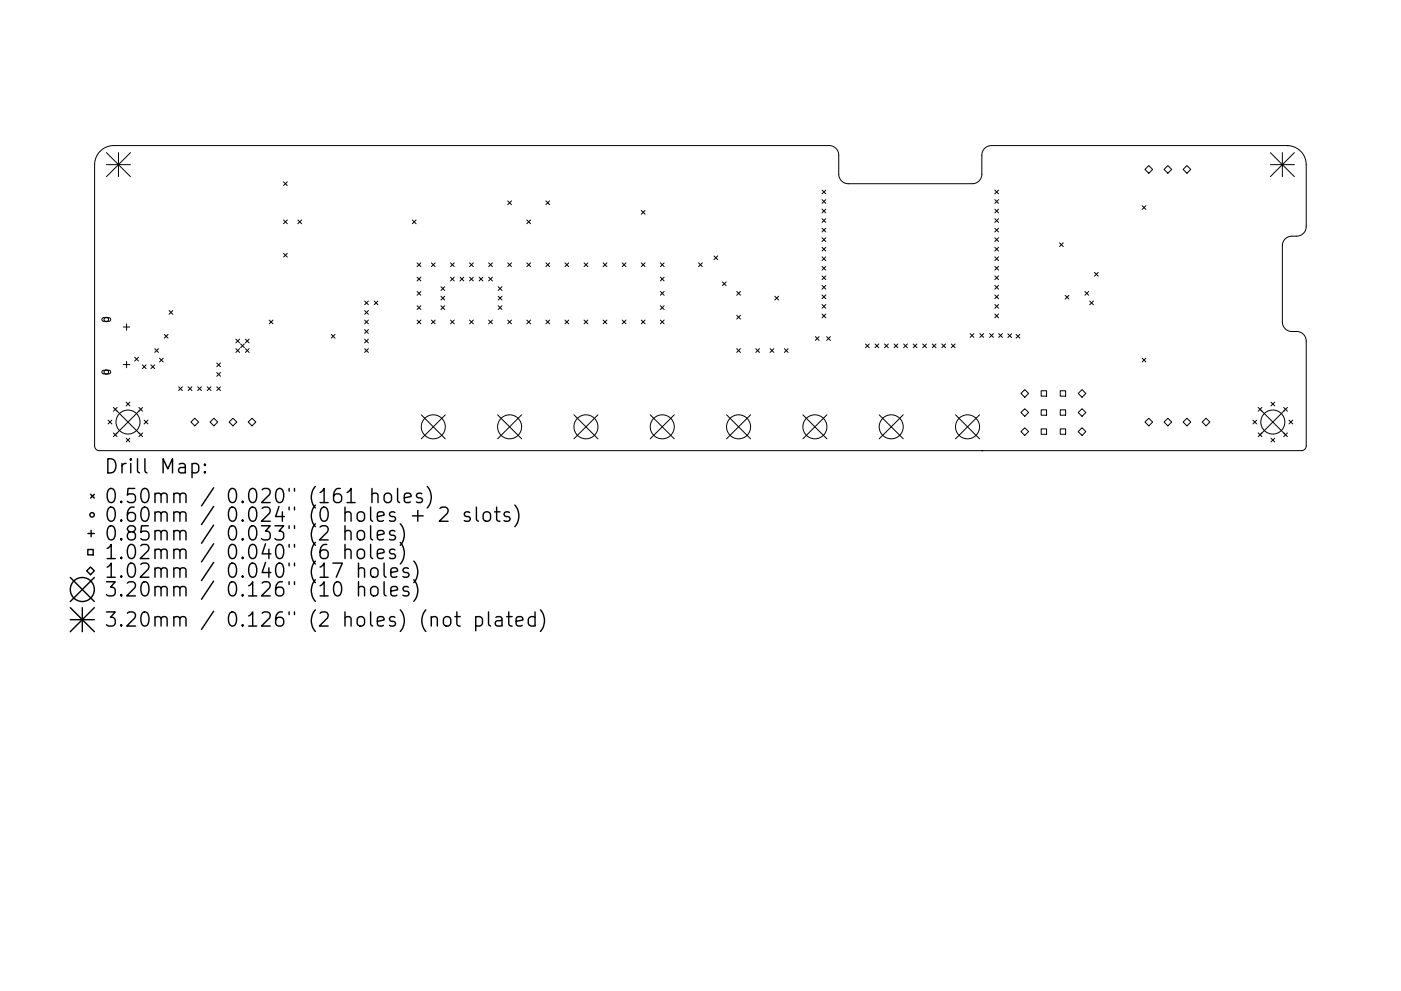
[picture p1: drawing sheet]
<svg xmlns="http://www.w3.org/2000/svg" width="297mm" height="210mm" viewBox="0 0 297 210" stroke-linecap="round" stroke-linejoin="round" font-family="sans-serif">
<defs><g id="words">
<g font-size="4.2">
<text x="22" y="100.5">Drill Map:</text>
<text x="22" y="106.8">0.50mm / 0.020&quot; (161 holes)</text>
<text x="22" y="110.7">0.60mm / 0.024&quot; (0 holes + 2 slots)</text>
<text x="22" y="114.7">0.85mm / 0.033&quot; (2 holes)</text>
<text x="22" y="118.7">1.02mm / 0.040&quot; (6 holes)</text>
<text x="22" y="122.6">1.02mm / 0.040&quot; (17 holes)</text>
<text x="22" y="126.6">3.20mm / 0.126&quot; (10 holes)</text>
<text x="22" y="133">3.20mm / 0.126&quot; (2 holes) (not plated)</text>
</g>
</g></defs>
<g fill="none" stroke="#000" stroke-width=".21">
<path d="M21.2 32.1a4 4 0 0 1 2.9-1.2h151.7a2.02 2.02 0 0 1 2 2v4.1a2.02 2.02 0 0 0 2.1 2h26.2a2.02 2.02 0 0 0 2.1-2v-4.1a2.02 2.02 0 0 1 2-2h62.7a4 4 0 0 1 4 4v13.2a2.02 2.02 0 0 1-2 2h-1a2.03 2.03 0 0 0-2 2v16.2a2.03 2.03 0 0 0 2 2h1a2.02 2.02 0 0 1 2 2.1v22.2a1.01 1.01 0 0 1-1 1h-254.8a1.01 1.01 0 0 1-1-1v-59.7a4 4 0 0 1 1.1-2.8zM22.6 32.4l5.1 5.1M22.6 34.9h5.1M25.1 32.4v5.1M27.7 32.4l-5.1 5.1M60.1 38.6l.8 .8M60.9 38.6l-.8 .8M242.8 35.9l.8-.8 .8 .8-.8 .9zM246.8 35.9l.8-.8 .8 .8-.8 .9zM251.7 35.1l.8 .8-.8 .9-.9-.9zM269.3 34.9h5.1M269.3 32.4l5.1 5.1"/>
<path d="M271.9 32.4v5.1M272.9 30.9h.1M274.4 32.4l-5.1 5.1M60.1 46.7l.8 .8M60.1 53.8l.8 .7M60.9 46.7l-.8 .8M60.9 53.8l-.8 .7M63.2 46.7l.7 .8M63.9 46.7l-.7 .8M87.4 46.7l.8 .8M88.2 46.7l-.8 .8M88.4 55.8l.8 .8"/>
<path d="M88.4 58.8l.8 .8M89.2 58.8l-.8 .8M89.2 55.8l-.8 .8M91.5 55.8l.8 .8M92.3 55.8l-.8 .8M95.5 55.8l.8 .8M95.5 58.8l.8 .8M96.3 55.8l-.8 .8M96.3 58.8l-.8 .8M97.5 58.8l.8 .8M98.3 58.8l-.8 .8M99.6 58.8l.8 .8"/>
<path d="M99.6 55.8l.8 .8M100.4 58.8l-.8 .8M100.4 55.8l-.8 .8M101.6 58.8l.8 .8M102.4 58.8l-.8 .8M103.6 55.8l.8 .8M103.6 58.8l.8 .8M104.4 55.8l-.8 .8M104.4 58.8l-.8 .8M107.6 42.6l.8 .8M107.6 55.8l.8 .8M108.4 55.8l-.8 .8"/>
<path d="M108.4 42.6l-.8 .8M111.7 46.7l.8 .8M111.7 55.8l.8 .8M112.5 46.7l-.8 .8M112.5 55.8l-.8 .8M115.7 42.6l.8 .8M115.7 55.8l.8 .8M116.5 42.6l-.8 .8M116.5 55.8l-.8 .8M119.8 55.8l.8 .8M120.6 55.8l-.8 .8M123.8 55.8l.8 .8"/>
<path d="M124.6 55.8l-.8 .8M127.9 55.8l.8 .8M128.7 55.8l-.8 .8M131.9 55.8l.8 .8M132.7 55.8l-.8 .8M136 44.6l.8 .8M136 55.8l.8 .8M136.8 55.8l-.8 .8M136.8 44.6l-.8 .8M140 55.8l.8 .8M140 58.8l.8 .8M140.8 55.8l-.8 .8"/>
<path d="M140.8 58.8l-.8 .8M148.1 55.8l.8 .8M148.9 55.8l-.8 .8M151.4 54.3l.8 .8M152.2 54.3l-.8 .8M153.2 59.8l.8 .8M154 59.8l-.8 .8M174.3 40.3l.8 .8M174.3 42.4l.8 .8M174.3 44.4l.8 .8M174.3 46.4l.8 .8M174.3 48.4l.8 .8"/>
<path d="M174.3 50.4l.8 .8M174.3 52.5l.8 .8M174.3 54.5l.8 .8M174.3 56.5l.8 .8M174.3 58.5l.8 .8M175.1 40.3l-.8 .8M175.1 42.4l-.8 .8M175.1 44.4l-.8 .8M175.1 46.4l-.8 .8M175.1 48.4l-.8 .8M175.1 50.4l-.8 .8M175.1 52.5l-.8 .8"/>
<path d="M175.1 54.5l-.8 .8M175.1 56.5l-.8 .8M175.1 58.5l-.8 .8M210.9 40.3l.8 .8M210.9 42.4l.8 .8M210.9 44.4l.8 .8M210.9 46.4l.8 .8M210.9 48.4l.8 .8M210.9 50.4l.8 .8M210.9 52.5l.8 .8M210.9 54.5l.8 .8M210.9 56.5l.8 .8"/>
<path d="M210.9 58.5l.8 .8M211.7 40.3l-.8 .8M211.7 42.4l-.8 .8M211.7 44.4l-.8 .8M211.7 46.4l-.8 .8M211.7 48.4l-.8 .8M211.7 50.4l-.8 .8M211.7 52.5l-.8 .8M211.7 54.5l-.8 .8M211.7 56.5l-.8 .8M211.7 58.5l-.8 .8M224.6 51.5l.8 .8"/>
<path d="M225.4 51.5l-.8 .8M232 57.8l.8 .8M232.8 57.8l-.8 .8M242.2 43.6l.8 .8M243 43.6l-.8 .8M21.7 67.5l1.5-.1 .2 .2 .1 .3-.3 .3h-1.3l-.3-.3zM21.7 78.7l1.5-.1 .2 .1 .1 .3-.3 .3h-1.3l-.3-.3zM26.2 69.4h1.3M26.2 77.3h1.3M26.8 68.7v1.4M26.8 76.7v1.3M28.6 75.8l.8 .8"/>
<path d="M29.4 75.8l-.8 .8M30.2 77.4l.8 .8M31 77.4l-.8 .8M32 77.4l.8 .8M32.8 77.4l-.8 .8M32.8 74l.8 .8M33.6 74l-.8 .8M33.8 76l.8 .8M34.6 76l-.8 .8M34.8 70.9l.8 .8M35.6 70.9l-.8 .8M35.8 65.9l.8 .8"/>
<path d="M36.6 65.9l-.8 .8M46 77l.8 .8M46 79l.8 .8M46.8 77l-.8 .8M46.8 79l-.8 .8M50 72l.8 .8M50 74l.8 .8M50.8 72l-.8 .8M50.8 74l-.8 .8M51 73l.8 .8M51.8 73l-.8 .8M52 74l.8 .8"/>
<path d="M52 72l.8 .8M52.8 74l-.8 .8M52.8 72l-.8 .8M57.1 67.9l.8 .8M57.9 67.9l-.8 .8M70.2 70.9l.8 .8M71 70.9l-.8 .8M77.3 63.9l.8 .8M77.3 65.9l.8 .8M77.3 67.9l.8 .8M77.3 69.9l.8 .8M77.3 72l.8 .8"/>
<path d="M77.3 74l.8 .8M78.1 63.9l-.8 .8M78.1 65.9l-.8 .8M78.1 67.9l-.8 .8M78.1 69.9l-.8 .8M78.1 72l-.8 .8M78.1 74l-.8 .8M79.3 63.9l.8 .8M80.1 63.9l-.8 .8M88.4 61.8l.8 .8M88.4 64.9l.8 .8M88.4 67.9l.8 .8"/>
<path d="M89.2 61.8l-.8 .8M89.2 64.9l-.8 .8M89.2 67.9l-.8 .8M91.5 67.9l.8 .8M92.3 67.9l-.8 .8M93.5 60.8l.8 .8M93.5 62.9l.8 .7M93.5 64.9l.8 .8M94.3 62.9l-.8 .7M94.3 60.8l-.8 .8M94.3 64.9l-.8 .8M95.5 67.9l.8 .8"/>
<path d="M96.3 67.9l-.8 .8M99.6 67.9l.8 .8M100.4 67.9l-.8 .8M103.6 67.9l.8 .8M104.4 67.9l-.8 .8M105.6 60.8l.8 .8M105.6 62.9l.8 .7M105.6 64.9l.8 .8M106.4 60.8l-.8 .8M106.4 62.9l-.8 .7M106.4 64.9l-.8 .8M107.6 67.9l.8 .8"/>
<path d="M108.4 67.9l-.8 .8M111.7 67.9l.8 .8M112.5 67.9l-.8 .8M115.7 67.9l.8 .8M116.5 67.9l-.8 .8M119.8 67.9l.8 .8M120.6 67.9l-.8 .8M123.8 67.9l.8 .8M124.6 67.9l-.8 .8M127.9 67.9l.8 .8M128.7 67.9l-.8 .8M131.9 67.9l.8 .8"/>
<path d="M132.7 67.9l-.8 .8M136 67.9l.8 .8M136.8 67.9l-.8 .8M140 67.9l.8 .8M140 61.8l.8 .8M140 64.9l.8 .8M140.8 61.8l-.8 .8M140.8 64.9l-.8 .8M140.8 67.9l-.8 .8M156.2 61.8l.8 .8M156.2 66.9l.8 .8M156.2 74l.8 .8"/>
<path d="M157 61.8l-.8 .8M157 66.9l-.8 .8M157 74l-.8 .8M160.2 74l.8 .8M161 74l-.8 .8M163.3 74l.8 .8M164.1 74l-.8 .8M164.3 62.9l.8 .7M165.1 62.9l-.8 .7M166.3 74l.8 .8M167.1 74l-.8 .8M172.9 71.4l.8 .8"/>
<path d="M173.7 71.4l-.8 .8M174.3 60.6l.8 .8M174.3 62.6l.8 .8M174.3 64.6l.8 .8M174.3 66.6l.8 .8M175.1 60.6l-.8 .8M175.1 62.6l-.8 .8M175.1 64.6l-.8 .8M175.1 66.6l-.8 .8M175.3 71.4l.8 .8M176.1 71.4l-.8 .8M183.5 73l.8 .8"/>
<path d="M184.3 73l-.8 .8M185.5 73l.8 .8M186.3 73l-.8 .8M187.5 73l.8 .8M188.3 73l-.8 .8M189.6 73l.8 .8M190.4 73l-.8 .8M191.6 73l.8 .8M192.4 73l-.8 .8M193.6 73l.8 .8M194.4 73l-.8 .8M195.6 73l.8 .8"/>
<path d="M196.4 73l-.8 .8M197.7 73l.8 .8M198.5 73l-.8 .8M199.7 73l.8 .8M200.5 73l-.8 .8M201.7 73l.8 .8M202.5 73l-.8 .8M205.7 70.8l.8 .8M206.5 70.8l-.8 .8M207.8 70.8l.8 .8M208.6 70.8l-.8 .8M209.8 70.8l.8 .8"/>
<path d="M210.6 70.8l-.8 .8M210.9 60.6l.8 .8M210.9 62.6l.8 .8M210.9 64.6l.8 .8M210.9 66.6l.8 .8M211.7 60.6l-.8 .8M211.7 62.6l-.8 .8M211.7 64.6l-.8 .8M211.7 66.6l-.8 .8M211.7 70.8l.8 .8M212.5 70.8l-.8 .8M213.7 70.8l.8 .8"/>
<path d="M214.5 70.8l-.8 .8M215.4 70.9l.8 .8M216.2 70.9l-.8 .8M225.8 62.7l.8 .8M226.6 62.7l-.8 .8M230 61.8l.8 .8M230.8 61.8l-.8 .8M231 63.9l.8 .8M231.8 63.9l-.8 .8M242.2 76l.8 .8M243 76l-.8 .8M22.9 89.1l.8 .8"/>
<path d="M23.7 89.1l-.8 .8M24 86.4l6.2 6.2M24 91.9l.8 .7M24.8 86.4l-.8 .8M26.7 93l.8 .8M26.7 85.3l.8 .8M27.5 85.3l-.8 .8M27.5 93l-.8 .8M29.4 86.4l.8 .8M30.2 86.4l-6.2 6.2M30.2 91.9l-.8 .7M30.6 89.1l.8 .8"/>
<path d="M31.4 89.1l-.8 .8M37.9 82.1l.8 .8M38.7 82.1l-.8 .8M39.9 82.1l.8 .8M40.5 89.5l.8-.8 .8 .8-.8 .9zM40.7 82.1l-.8 .8M41.9 82.1l.8 .8M42.7 82.1l-.8 .8M43.9 82.1l.8 .8M44.7 82.1l-.8 .8M45.3 88.7l.9 .8-.9 .9-.8-.9zM46 82.1l.8 .8"/>
<path d="M46.8 82.1l-.8 .8M49.4 88.7l.8 .8-.8 .9-.8-.9zM52.6 89.5l.8-.8 .8 .8-.8 .9zM89.3 88l5.1 5.1M94.4 88l-5.1 5.1M105.5 88l5.1 5.1M110.6 88l-5.1 5.1M121.7 88l5.1 5.1M126.8 88l-5.1 5.1M137.9 88l5.1 5.1M143 88l-5.1 5.1M154 88l5.1 5.1"/>
<path d="M159.1 88l-5.1 5.1M170.2 88l5.1 5.1M175.3 88l-5.1 5.1M186.4 88l5.1 5.1M191.5 88l-5.1 5.1M202.6 88l5.1 5.1M207.7 88l-5.1 5.1M208.2 95.6h.1M217.3 90.8l.8 .8-.8 .8-.8-.8zM217.3 82.7l.8 .8-.8 .8-.8-.8zM217.3 86.7l.8 .8-.8 .8-.8-.8zM220.7 82.9h1.2v1.1h-1.2z"/>
<path d="M220.7 87h1.2v1.1h-1.2zM220.7 91h1.2v1.1h-1.2zM224.8 82.9h1.1v1.1h-1.1zM224.8 87h1.1v1.1h-1.1zM224.8 91h1.1v1.1h-1.1zM229.4 90.8l.8 .8-.8 .8-.8-.8zM229.4 82.7l.8 .8-.8 .8-.8-.8zM229.4 86.7l.8 .8-.8 .8-.8-.8zM242.8 89.5l.8-.8 .8 .8-.8 .9zM247.6 88.7l.8 .8-.8 .9-.8-.9zM251.7 88.7l.8 .8-.8 .9-.9-.9zM254.9 89.5l.8-.8 .8 .8-.8 .9z"/>
<path d="M265.6 89.1l.8 .8M266.4 89.1l-.8 .8M266.8 86.4l6.2 6.2M266.8 91.9l.8 .7M267.6 86.4l-.8 .8M269.5 93l.8 .8M269.5 85.3l.8 .8M270.3 85.3l-.8 .8M270.3 93l-.8 .8M272.2 86.4l.8 .8M273 86.4l-6.2 6.2M273 91.9l-.8 .7"/>
<path d="M273.3 89.1l.8 .8M274.1 89.1l-.8 .8"/>
<circle cx="22.5" cy="78.9" r=".48"/>
<circle cx="22.5" cy="67.8" r=".48"/>
<circle cx="27.1" cy="89.5" r="2.55"/>
<circle cx="91.9" cy="90.6" r="2.55"/>
<circle cx="108" cy="90.6" r="2.55"/>
<circle cx="124.2" cy="90.6" r="2.55"/>
<circle cx="140.4" cy="90.6" r="2.55"/>
<circle cx="156.6" cy="90.6" r="2.55"/>
<circle cx="172.8" cy="90.6" r="2.55"/>
<circle cx="189" cy="90.6" r="2.55"/>
<circle cx="205.1" cy="90.6" r="2.55"/>
<circle cx="269.9" cy="89.5" r="2.55"/>
</g>
<g fill="none" stroke="#000" stroke-width=".3">
<path d="M40.7 98.5l.9-.2 .6 .6v.9l-.3 .4-.3 .1-.9-.1M43.4 98.5l.2 .1-.2 .2-.1-.2 .1-.1v.3M18.6 116.6h1.2v1.1h-1.2zM18.6 113.2h1.4M19.2 104.9l.8 .8M19.3 112.5v1.4M20 104.9l-.8 .8M43.4 100l.2 .2-.2 .1-.1-.1 .1-.2v.3M73.1 112.8a.75 .75 0 0 1 1.3 .2v1.6M73.1 116.8a.74 .74 0 0 1 1.3 .1v1.6M73.1 111.6v3M73.1 115.5v3"/>
<path d="M75.9 112.8a.81 .81 0 0 1 .8-.3 .81 .81 0 0 1 .6 .6v.9a.81 .81 0 0 1-.8 .6 .81 .81 0 0 1-.8-.6v-.9zM76 116.7a.81 .81 0 0 1 1.3 .4v.8a.81 .81 0 0 1-.8 .6 .81 .81 0 0 1-.8-.6v-.8zM76 119.5v3M78.6 111.6v2.5l.4 .5M78.6 115.5v2.6l.4 .4M78.9 104.9a.74 .74 0 0 1 1.2 .2v1.5M78.9 103.6v3M80 113.6l1.4-.3-.1-.6-.9-.1-.4 .4v1.1l.1 .3 .3 .2 .9-.2M80 117.5l1.4-.3-.1-.5-.9-.2-.4 .4v1.2l.1 .3 .3 .1 .9-.1M81.4 119.5v2.5l.5 .5M81.6 104.9a.81 .81 0 0 1 .8-.3 .81 .81 0 0 1 .6 .6v.9a.81 .81 0 0 1-.8 .6 .81 .81 0 0 1-.8-.6v-.9zM83.7 112.7l-.7-.1-.4 .4 .1 .4 1 .3 .2 .3-.2 .4-.3 .2-.8-.2"/>
<path d="M83.7 116.7l-.7-.2-.4 .4 .1 .5 1 .3 .2 .2-.2 .5-.3 .1-.8-.1M84.3 103.6v2.6l.4 .4M84.9 111.1a3.4 3.4 0 0 1 0 4.6M84.9 115.1a3.4 3.4 0 0 1 0 4.6M85.7 105.6l1.4-.3-.1-.5-.9-.2-.4 .5v1.1l.2 .3 .2 .1 .9-.1M87.4 109.4h2.3M87.7 119a3.4 3.4 0 0 1 0 4.6M88.6 108.3v2.3M89.4 104.8l-.7-.2-.4 .5 .1 .4 1 .3 .2 .3-.2 .4-.3 .1-.8-.1M90.6 103.2a3.4 3.4 0 0 1 0 4.6M93.3 107.9l.4-.3h.7a.81 .81 0 0 1 .5 1.3l-1.8 1.7h1.9M99.6 108.7l-.7-.1-.5 .4 .2 .4 1 .3 .1 .3-.1 .4-.3 .2-.9-.2"/>
<path d="M101 107.6v2.6l.4 .4M102.7 108.7a.81 .81 0 0 1 1.3 .5v.8a.81 .81 0 0 1-.8 .6 .81 .81 0 0 1-.8-.6v-.8zM104.9 108.6h1.1M105.3 107.6v2.6l.1 .2 .6 .2M108 108.7l-.7-.1-.4 .4 .1 .4 1 .3 .1 .3-.1 .4-.3 .2-.8-.2M109.1 107.2a3.4 3.4 0 0 1 0 4.5M14.9 122.5l5.1 5.1M14.9 128.9l5.1 5.1M14.9 131.5h5.1M17.5 128.9v5.1M19.2 120.3l.8 .8-.8 .8-.8-.8zM20 122.5l-5.1 5.1"/>
<path d="M20 128.9l-5.1 5.1M76 120.8a.75 .75 0 0 1 1.3 .1v1.6M76 124.7a.74 .74 0 0 1 1.3 .2v1.5M76 123.4v3M78.7 120.8a.81 .81 0 0 1 .8-.3 .81 .81 0 0 1 .6 .5v.9a.81 .81 0 0 1-.7 .6 .81 .81 0 0 1-.8-.6v-.9zM78.7 124.7a.81 .81 0 0 1 .8-.3 .81 .81 0 0 1 .6 .6v.9a.81 .81 0 0 1-.7 .6 .81 .81 0 0 1-.8-.6v-.9zM81.4 123.4v2.6l.5 .4M82.9 121.5l1.4-.3-.2-.6-.8-.1-.4 .4v1.1l.1 .3 .3 .2 .8-.2M82.9 125.4l1.4-.3-.2-.5-.8-.2-.4 .5v1.1l.1 .3 .3 .1 .8-.1M86.6 120.6l-.7-.1-.5 .4 .2 .4 1 .3 .1 .3-.1 .4-.3 .2-.9-.2M86.6 124.6l-.7-.2-.5 .5 .2 .4 1 .3 .1 .3-.1 .4-.3 .1-.9-.1M87.7 123a3.4 3.4 0 0 1 0 4.6"/>
<path d="M94.1 131.1a.81 .81 0 0 1 .9-.3 .81 .81 0 0 1 .6 .6v.9a.81 .81 0 0 1-.8 .6 .81 .81 0 0 1-.8-.6v-.9zM96.4 130.8h1.2M96.9 129.8v2.6l.1 .3 .6 .1M100.9 131l.8-.2 .6 .6v.9l-.3 .4-.3 .1-.8-.1M100.9 130.8v3M103.6 129.8v2.6l.4 .4M105.1 131l.3-.2 .9 .2 .1 .3v1.5M106.4 131.5l-1 .2a.59 .59 0 0 0-.4 .6 .59 .59 0 0 0 .4 .5l1-.1M107.4 130.8h1.2M107.9 129.8v2.6l.1 .3 .6 .1M109.4 131.8l1.5-.3-.2-.5-.8-.2-.5 .5v1.1l.2 .3 .3 .1 .8-.1M113.4 131l-.8-.2-.6 .6v.9l.3 .4 .3 .1 .8-.1"/>
<path d="M113.4 129.8v3M114.6 129.4a3.4 3.4 0 0 1 0 4.6"/>
<circle cx="19.5" cy="109.2" r=".48"/>
<circle cx="17.5" cy="125.1" r="2.55"/>
</g>
<use href="#words"/>
</svg>
